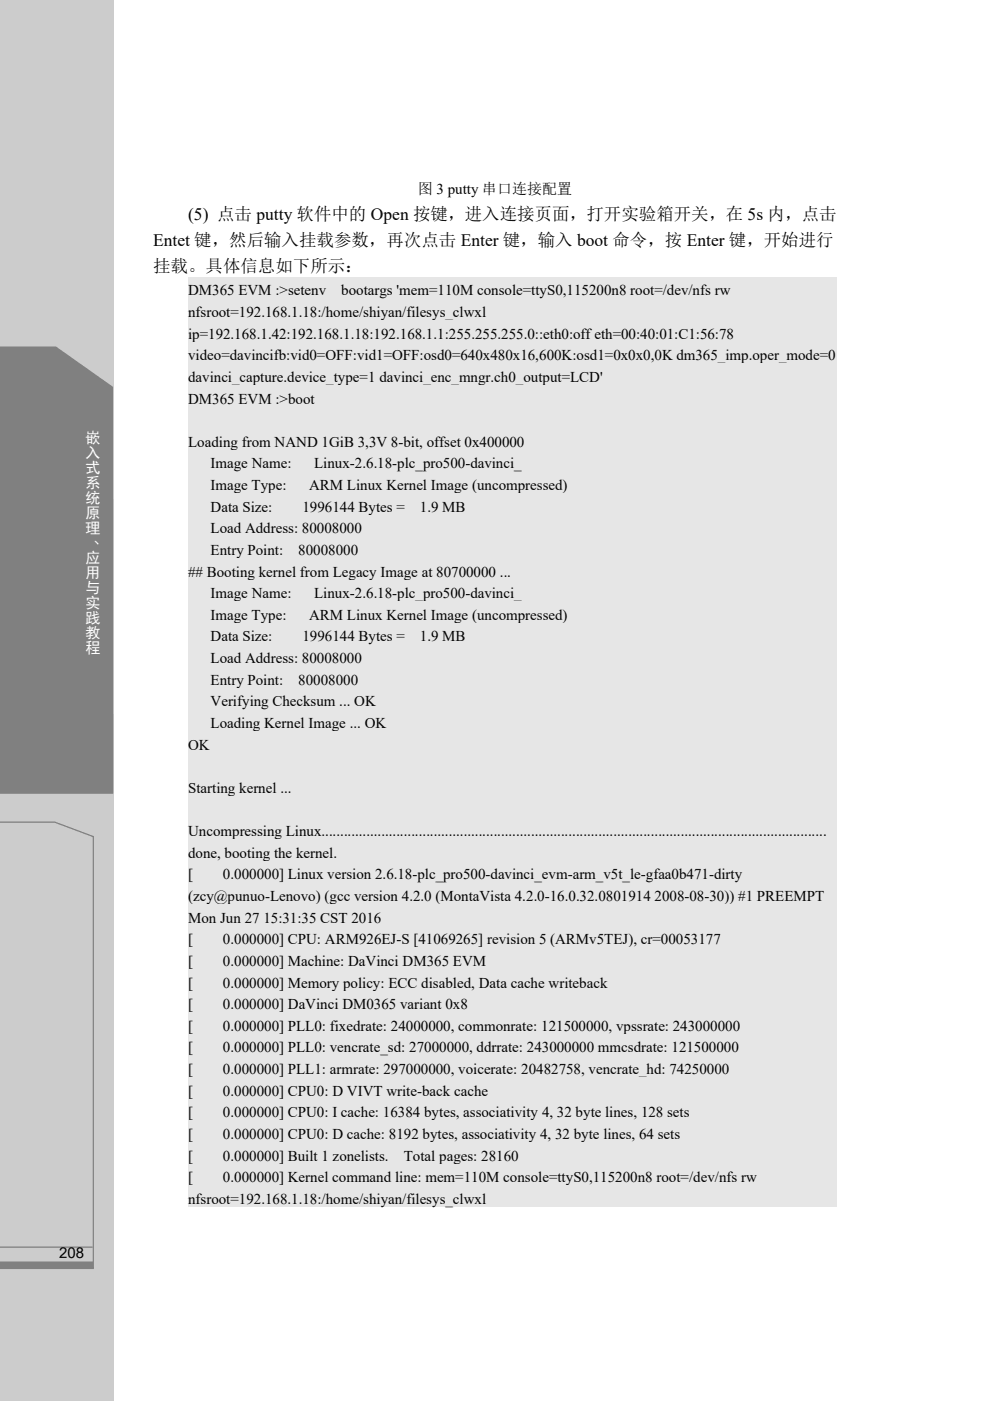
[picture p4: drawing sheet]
<svg xmlns="http://www.w3.org/2000/svg" width="210mm" height="297mm" viewBox="0 0 210 297" stroke-linecap="round" stroke-linejoin="round" font-family="sans-serif">
<defs><g id="words">
<g font-size="3.7">
<text x="39.9" y="46.6">(5) 点击 putty 软件中的 Open 按键，进入连接页面，打开实验箱开关，在 5s 内，点击</text>
<text x="32.5" y="52.1">Entet 键，然后输入挂载参数，再次点击 Enter 键，输入 boot 命令，按 Enter 键，开始进行</text>
<text x="32.5" y="57.6">挂载。具体信息如下所示：</text>
</g>
<g font-size="3.2">
<text x="88.6" y="41.2">图 3 putty 串口连接配置</text>
<text x="39.9" y="62.6">DM365 EVM :&gt;setenv</text>
<text x="72.4" y="62.6">bootargs 'mem=110M console=ttyS0,115200n8 root=/dev/nfs rw</text>
<text x="39.9" y="67.2">nfsroot=192.168.1.18:/home/shiyan/filesys_clwxl</text>
<text x="39.9" y="71.8">ip=192.168.1.42:192.168.1.18:192.168.1.1:255.255.255.0::eth0:offeth=00:40:01:C1:56:78</text>
<text x="39.9" y="76.4">video=davincifb:vid0=OFF:vid1=OFF:osd0=640x480x16,600K:osd1=0x0x0,0K dm365_imp.oper_mode=0</text>
<text x="39.9" y="81">davinci_capture.device_type=1 davinci_enc_mngr.ch0_output=LCD'</text>
<text x="39.9" y="85.6">DM365 EVM :&gt;boot</text>
<text x="39.9" y="94.7">Loading from NAND 1GiB 3,3V 8-bit, offset 0x400000</text>
<text x="44.7" y="99.3">Image Name:</text>
<text x="66.6" y="99.3">Linux-2.6.18-plc_pro500-davinci_</text>
<text x="44.7" y="103.9">Image Type:</text>
<text x="65.6" y="103.9">ARM Linux Kernel Image (uncompressed)</text>
<text x="44.7" y="108.5">Data Size:</text>
<text x="44.7" y="113.1">Load Address: 80008000</text>
<text x="64.1" y="108.5">1996144 Bytes =</text>
<text x="89.1" y="108.5">1.9 MB</text>
<text x="44.7" y="117.6">Entry Point:</text>
<text x="63.3" y="117.6">80008000</text>
<text x="39.9" y="122.2">## Booting kernel from Legacy Image at 80700000 ...</text>
<text x="44.7" y="126.8">Image Name:</text>
<text x="44.7" y="131.4">Image Type:</text>
<text x="65.6" y="131.4">ARM Linux Kernel Image (uncompressed)</text>
<text x="66.6" y="126.8">Linux-2.6.18-plc_pro500-davinci_</text>
<text x="44.7" y="136">Data Size:</text>
<text x="64.1" y="136">1996144 Bytes =</text>
<text x="89.1" y="136">1.9 MB</text>
<text x="44.7" y="140.6">Load Address: 80008000</text>
<text x="44.7" y="145.2">Entry Point:</text>
<text x="44.7" y="149.8">Verifying Checksum ... OK</text>
<text x="63.3" y="145.2">80008000</text>
<text x="44.7" y="154.3">Loading Kernel Image ... OK</text>
<text x="39.9" y="158.9">OK</text>
<text x="39.9" y="168.1">Starting kernel ...</text>
<text x="39.9" y="177.3">Uncompressing Linux.......................................................................................................................................</text>
<text x="39.9" y="181.9">done, booting the kernel.</text>
<text x="39.9" y="186.4">[</text>
<text x="39.9" y="191">(zcy@punuo-Lenovo) (gcc version 4.2.0 (MontaVista 4.2.0-16.0.32.0801914 2008-08-30)) #1 PREEMPT</text>
<text x="47.3" y="186.4">0.000000] Linux version 2.6.18-plc_pro500-davinci_evm-arm_v5t_le-gfaa0b471-dirty</text>
<text x="39.9" y="195.6">Mon Jun 27 15:31:35 CST 2016</text>
<text x="39.9" y="200.2">[</text>
<text x="47.3" y="200.2">0.000000] CPU: ARM926EJ-S [41069265] revision 5 (ARMv5TEJ), cr=00053177</text>
<text x="39.9" y="204.8">[</text>
<text x="39.9" y="209.4">[</text>
<text x="47.3" y="204.8">0.000000] Machine: DaVinci DM365 EVM</text>
<text x="47.3" y="209.4">0.000000] Memory policy: ECC disabled, Data cache writeback</text>
<text x="39.9" y="214">[</text>
<text x="47.3" y="214">0.000000] DaVinci DM0365 variant 0x8</text>
<text x="39.9" y="218.5">[</text>
<text x="47.3" y="218.5">0.000000] PLL0: fixedrate: 24000000, commonrate: 121500000, vpssrate: 243000000</text>
<text x="39.9" y="223.1">[</text>
<text x="39.9" y="227.7">[</text>
<text x="47.3" y="223.1">0.000000] PLL0: vencrate_sd: 27000000, ddrrate: 243000000 mmcsdrate: 121500000</text>
<text x="47.3" y="227.7">0.000000] PLL1: armrate: 297000000, voicerate: 20482758, vencrate_hd: 74250000</text>
<text x="39.9" y="232.3">[</text>
<text x="47.3" y="232.3">0.000000] CPU0: D VIVT write-back cache</text>
<text x="39.9" y="236.9">[</text>
<text x="47.3" y="236.9">0.000000] CPU0: I cache: 16384 bytes, associativity 4, 32 byte lines, 128 sets</text>
<text x="39.9" y="241.5">[</text>
<text x="47.3" y="241.5">0.000000] CPU0: D cache: 8192 bytes, associativity 4, 32 byte lines, 64 sets</text>
<text x="39.9" y="246.1">[</text>
<text x="39.9" y="250.7">[</text>
<text x="47.3" y="246.1">0.000000] Built 1 zonelists.</text>
<text x="47.3" y="250.7">0.000000] Kernel command line: mem=110M console=ttyS0,115200n8 root=/dev/nfs rw</text>
<text x="85.7" y="246.1">Total pages: 28160</text>
<text x="39.9" y="255.2">nfsroot=192.168.1.18:/home/shiyan/filesys_clwxl</text>
<text x="12.6" y="266.7">208</text>
</g>
<g font-size="3.2" fill="#fff">
<text x="18.1" y="94">嵌</text>
<text x="18.1" y="97.2">入</text>
<text x="18.1" y="100.3">式</text>
<text x="18.1" y="103.5">系</text>
<text x="18.1" y="106.7">统</text>
<text x="18.1" y="109.8">原</text>
<text x="18.1" y="113">理</text>
<text x="18.1" y="117.1">、</text>
<text x="18.1" y="119.4">应</text>
<text x="18.1" y="122.5">用</text>
<text x="18.1" y="125.8">与</text>
<text x="18.1" y="128.9">实</text>
<text x="18.1" y="132">践</text>
<text x="18.1" y="135.3">教</text>
<text x="18.1" y="138.5">程</text>
</g>
</g></defs>
<path d="M0 0h24v297h-24z" fill="#ccc"/>
<path d="M-.1 73.4h12l12.1 8.6v86.3h-24.1z" fill-rule="evenodd" fill="#808080"/>
<path d="M-.1 174.3h11.7l8.2 3.1v91.5h-19.8M-.1 264.4h19.7" fill="none" stroke="#808080" stroke-width=".26"/>
<path d="M-.1 268.2h19.9" fill="none" stroke="#808080" stroke-width="1.5" stroke-linecap="butt"/>
<g fill="#e6e6e6">
<path d="M39.9 58.7h137.6v4.6h-137.6z"/>
<path d="M39.9 63.3h137.6v4.6h-137.6z"/>
<path d="M39.9 67.9h137.6v4.6h-137.6z"/>
<path d="M39.9 72.5h137.6v4.6h-137.6z"/>
<path d="M39.9 77.1h137.6v4.6h-137.6z"/>
<path d="M39.9 81.7h137.6v4.6h-137.6z"/>
<path d="M39.9 86.3h137.6v9.1h-137.6z"/>
<path d="M39.9 95.4h137.6v4.6h-137.6z"/>
<path d="M39.9 100h137.6v4.6h-137.6z"/>
<path d="M39.9 104.6h137.6v4.6h-137.6z"/>
<path d="M39.9 109.2h137.6v4.6h-137.6z"/>
<path d="M39.9 113.8h137.6v4.6h-137.6z"/>
<path d="M39.9 118.4h137.6v4.6h-137.6z"/>
<path d="M39.9 123h137.6v4.5h-137.6z"/>
<path d="M39.9 127.5h137.6v4.6h-137.6z"/>
<path d="M39.9 132.1h137.6v4.6h-137.6z"/>
<path d="M39.9 136.7h137.6v4.6h-137.6z"/>
<path d="M39.9 141.3h137.6v4.6h-137.6z"/>
<path d="M39.9 145.9h137.6v4.6h-137.6z"/>
<path d="M39.9 150.5h137.6v4.5h-137.6z"/>
<path d="M39.9 155h137.6v4.6h-137.6z"/>
<path d="M39.9 159.6h137.6v9.2h-137.6z"/>
<path d="M39.9 168.8h137.6v9.2h-137.6z"/>
<path d="M39.9 178h137.6v4.6h-137.6z"/>
<path d="M39.9 182.6h137.6v4.6h-137.6z"/>
<path d="M39.9 187.2h137.6v4.5h-137.6z"/>
<path d="M39.9 191.7h137.6v4.6h-137.6z"/>
<path d="M39.9 196.3h137.6v4.6h-137.6z"/>
<path d="M39.9 200.9h137.6v4.6h-137.6z"/>
<path d="M39.9 205.5h137.6v4.6h-137.6z"/>
<path d="M39.9 210.1h137.6v4.6h-137.6z"/>
<path d="M39.9 214.7h137.6v4.6h-137.6z"/>
<path d="M39.9 219.3h137.6v4.5h-137.6z"/>
<path d="M39.9 223.8h137.6v4.6h-137.6z"/>
<path d="M39.9 228.4h137.6v4.6h-137.6z"/>
<path d="M39.9 233h137.6v4.6h-137.6z"/>
<path d="M39.9 237.6h137.6v4.6h-137.6z"/>
<path d="M39.9 242.2h137.6v4.6h-137.6z"/>
<path d="M39.9 246.8h137.6v4.6h-137.6z"/>
<path d="M39.9 251.4h137.6v4.5h-137.6z"/>
</g>
<use href="#words"/>
</svg>
